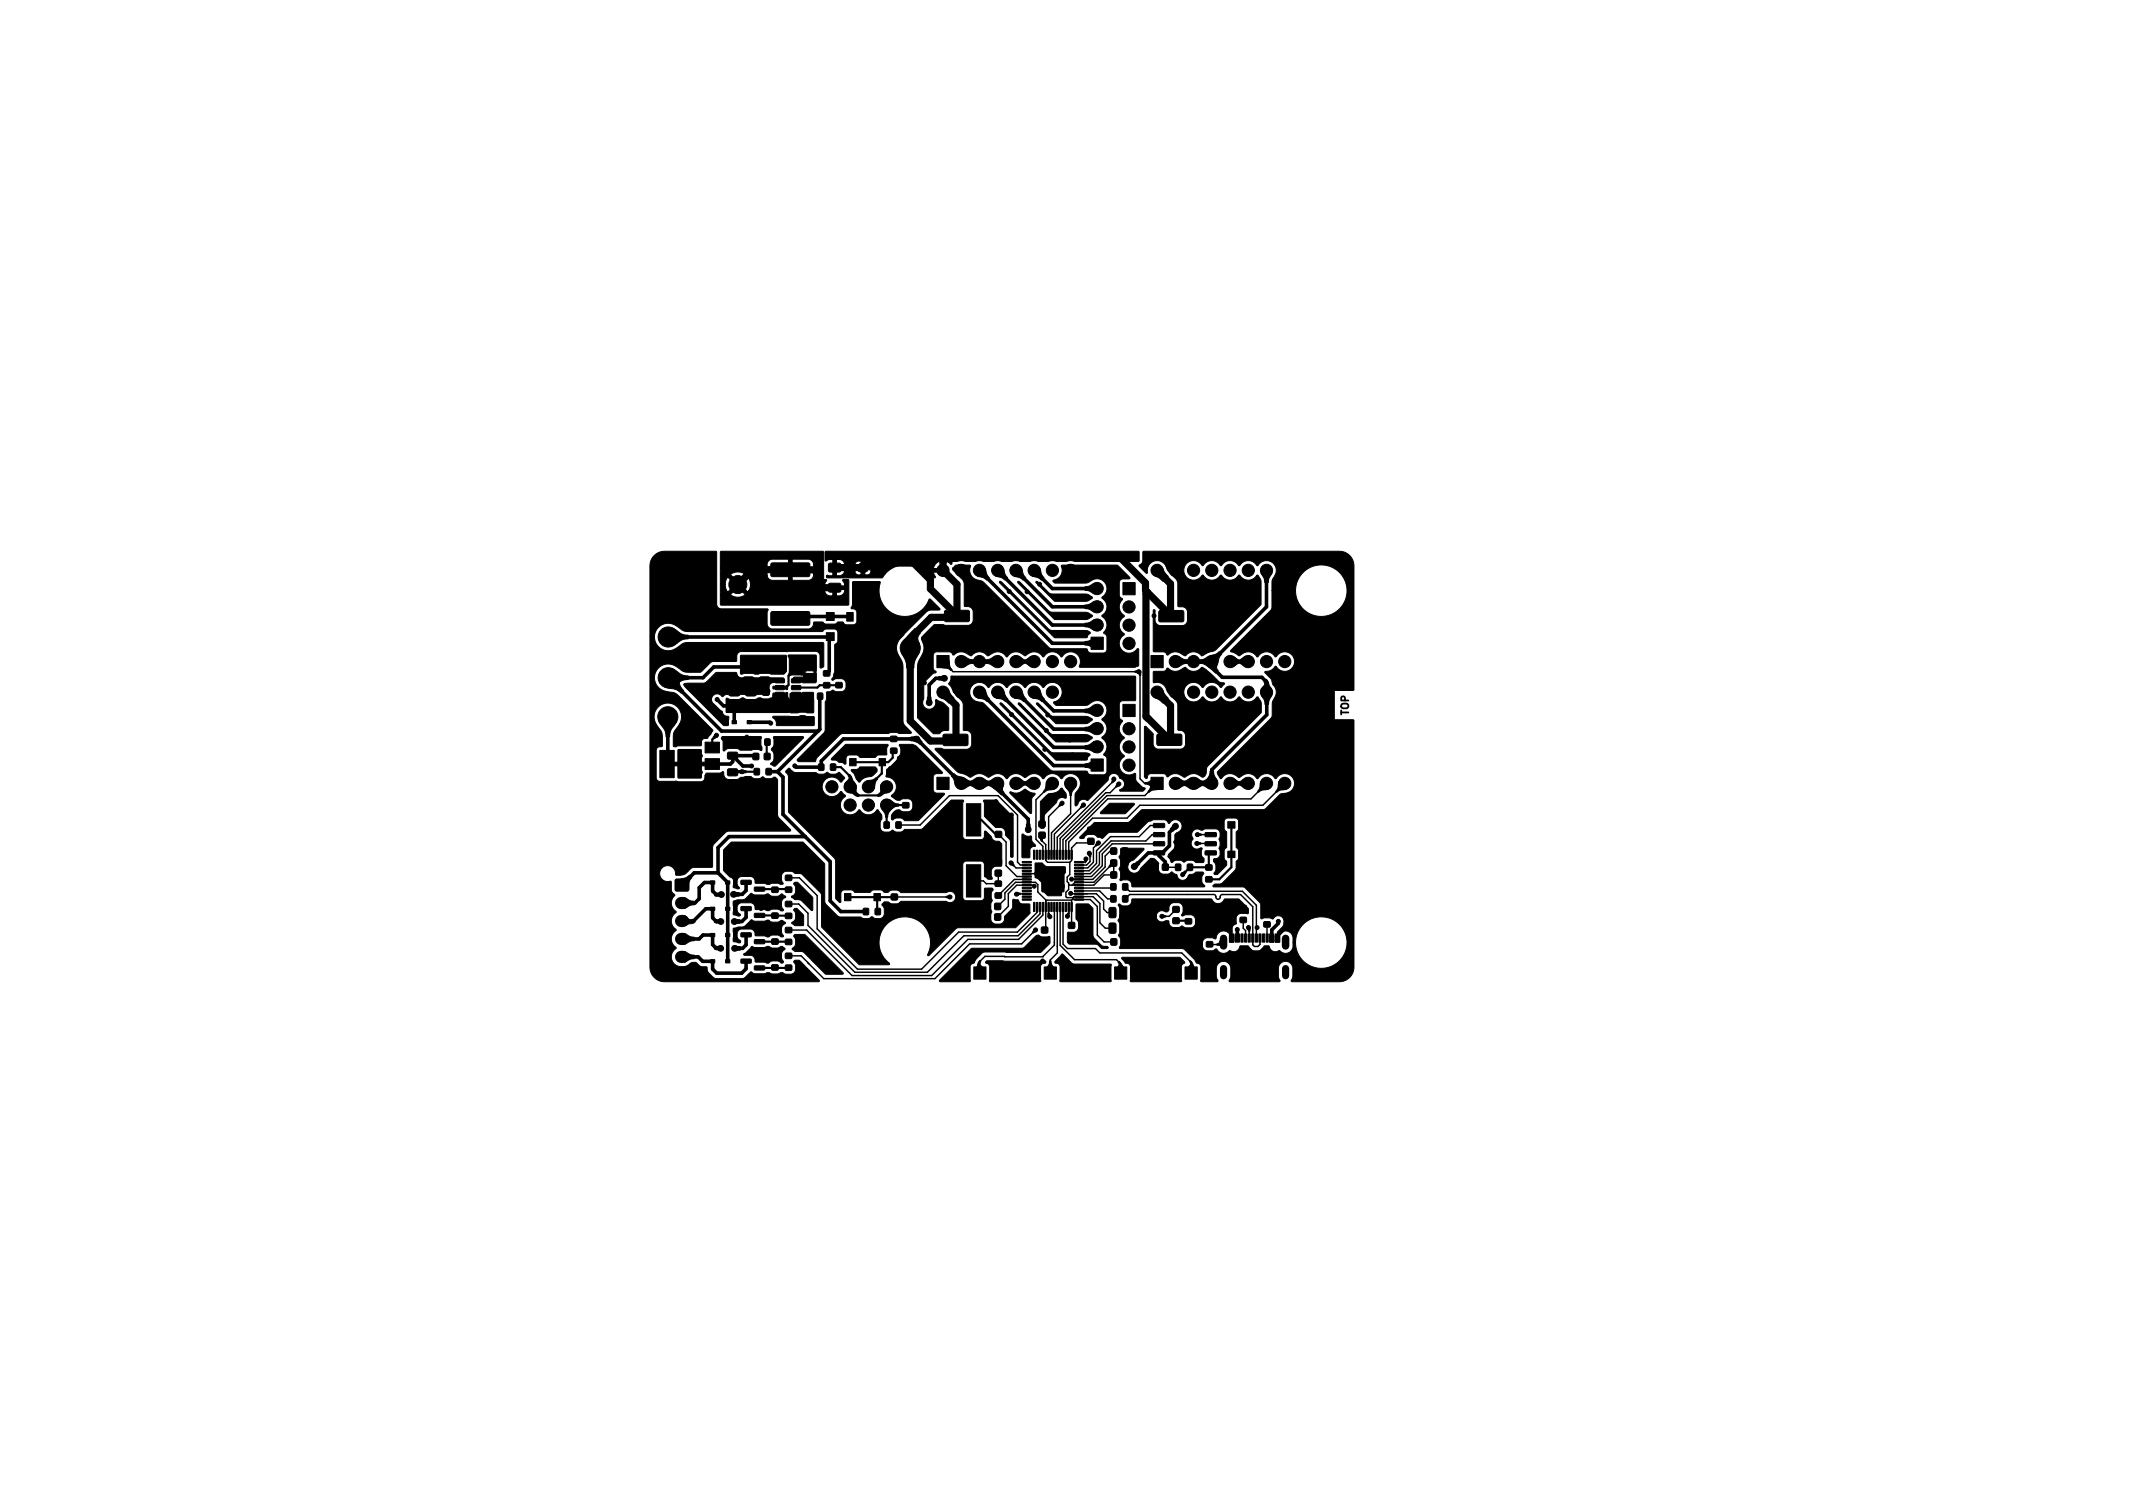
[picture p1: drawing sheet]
<svg xmlns="http://www.w3.org/2000/svg" width="297mm" height="210mm" viewBox="0 0 297 210" stroke-linecap="round" stroke-linejoin="round" font-family="sans-serif">
<defs><g id="words">
<text font-size="1.4" x="187.8" y="99.6" transform="rotate(-90 187.8 99.6)">TOP</text>
</g></defs>
<g fill="#000" stroke="#000" stroke-width=".14">
<path d="M91.1 77.3l.7-.4 .7-.1h7.2l.1 7.3 .2 .5 .4 .2h6.4a.29 .29 0 0 1 0 .4v1.8l.2 .3 .3 .2 5.3 .1a.81 .81 0 0 0 .7-.9l1.2-.1 .5 .3h1.2l.5-.3h.6l.5 .4h1.1l.3-.1 .1-.3v-1.4l-.2-.4h-.5a.31 .31 0 0 1 .1-.5v-3.2l.1-.1h3.7l.1 .1a3.6 3.6 0 0 0 2.3 4.6 3.6 3.6 0 0 0 4.5-2.3h.2l1.3 1.5h-.1l-1.3 .1-.4 .1-3 3.1-.9 1a1.9 1.9 0 0 0-.2 1.7l.6 1.1 .1 .7 .1 7.9 .2 .4 .9 .9v.2h-1.7l-.3-.1h-.8l-.4 .1h-6.4l-.3 .2-3.2 3.1-.3 .6h-2.3l-.2-.1v-.1l3.9-4v-4l.2-.4v-1l.6-.1a.33 .33 0 0 1 .6 0h.9a.7 .7 0 0 0 .6-.6v-.8l-.4-.3-.9-.1-.4 .1a.15 .15 0 0 1-.2 .1 .15 .15 0 0 1 0-.2l.1-.2 .2-.8v-3.7l.3-.2 .2-.4v-1.2l-.2-.3-.2-.1h-1.3l-.5 .3h-18.7l-.7-.1-.9-.7a1.92 1.92 0 0 0-3 1l-.1 .8 .2 .6a1.88 1.88 0 0 0 .9 .9l.6 .2h.7l.5-.2 .8-.6a1.41 1.41 0 0 1 1-.3h18.8l.1 .1v3.2l-.4 .2-.1-.1v-1.7l-.2-.3-.3-.2h-10.5l-.2 .1-.3 .2-.2 1.1h-3.3l-.3 .2-1.3 1.3h-1.8a1.41 1.41 0 0 1-1-.3l-.4-.3a2.12 2.12 0 0 0-1.9-.5l-.7 .4-.5 .6a1.9 1.9 0 0 0 0 1.6l.3 .5 .6 .5 1.6 .4 .5 .2 4.9 4.9 .1 .2-.3 .4-.5 .6a.74 .74 0 0 0-.8 .4v.5l-.1 .2h-3.1l-.4 .1h-.3v-1.9l.9-1.4a1.91 1.91 0 0 0-.9-2.7 1.91 1.91 0 0 0-2.6 1.2 1.94 1.94 0 0 0 .2 1.7l.8 1.2v1.8v.1a.6 .6 0 0 0-.8 .4v3.9l.1 .4 .3 .1h5.9l.4-.2 .2-.9 1.9-.1 .5-.2 .2 .9 .5 .2h1.3l.5-.3 .6-.1 .8 .1a1.04 1.04 0 0 0 1 .2h.3a.37 .37 0 0 1 .3-.2 .37 .37 0 0 1 .4 .2h.8l.5-.2 .4 .4v5l.2 .3 1.6 1.6v.2l-8.9 .1-1.9 2-.1 3h-2.7l-.3 .1-.9 .9-1.1 .1-.1-.2a1.12 1.12 0 0 0-1.3-1.2 1.12 1.12 0 0 0-.9 1.4 1.12 1.12 0 0 0 1.5 .8l.1 .1v1.2l.5 .7-.4 .5-.1 .5a1.36 1.36 0 0 0 .6 1.2 .34 .34 0 0 1-.3 .4 1.36 1.36 0 0 0 .1 1.9l.3 .3-.4 .3a1.36 1.36 0 0 0-.2 1.5l.5 .6a.34 .34 0 0 1-.3 .4 1.36 1.36 0 0 0 .9 2.3l.9-.1 .7-.5h.6l.7 .6h.8l.3 .8 .7 .7 .3 .2h3.7l.4-.2 .8-.8 .5 .3h1.4l.3-.2 .8 .2h.7l.4-.2 .4 .1a1.31 1.31 0 0 0 1 .1h.1a.7 .7 0 0 0 .6-.6v-.6l-.3-.5 .2-.2h.6l2.8 2.8v.1l-.1 .1h-21.5a2.02 2.02 0 0 1-2-2v-55.9a2.02 2.02 0 0 1 .6-1.4zM100.3 76.8h14.3l.1 .1v3.8h.4v.1l-.2 .3v.5h2.7l-.1-.5-.2-.3 .1-.1h.7l.1 .1v3.3l-.1 .2-17.7-.1-.1-1.4h1.4a1.7 1.7 0 0 0 2.1 0l-1.1-1-1 1h-1.4v-1.4h.7l.1 .5 .2 .5 1.1-1h.7l1.1 1 .1-.1h10.5l.2 .4 .3 .2 1.6 .1a.75 .75 0 0 0 .7-.9h-1.1v.8h-.5v-.8h-1.1l-.1 .2h-10.5a1.75 1.75 0 0 0-.1-1.9l-1.1 1h-.7l-1.1-1-.2 .4-.1 .6h-.7v-1.4h1.4l1.1 1 .9-.9h3.1l.2 .4 .5 .3h5.1l.4-.2 .2-.2 .1-.8h-3v1.2h-.5v-1.2h-3v.5h-3.1l.1-.1a1.69 1.69 0 0 0-2.1 0h-1.4v-.9h13v-.6l-.3-.5-.3-.1h-2.4v1.2h-.5v-1.2h-2.3l-.4 .1-.2 .3-.1 .8h-6.5zM115.4 78.5l1.6-.1 .1 .3v.8l-.2 .2-1.4-.1-.1-.2zM119.6 78.6h1.2v.9h-1.2zM132.7 79.1l.4-.4 .5-.1 1.4 .1 .2 .1a1.37 1.37 0 0 0 1 2l.5 .1 .4 .2 9 9.1 .4 .1h4.7l.2 .2a.5 .5 0 0 0 .5 .4h1.9l.3-.2v-2.1l-.4-.5a1.5 1.5 0 0 0-.3-2.3l.4-.5a1.44 1.44 0 0 0-.4-2.1 1.39 1.39 0 0 0 .6-1.9 1.39 1.39 0 0 0-2-.5l-.8 .4h-4.3l-.3-.3 .1-.1a1.38 1.38 0 0 0 1.1-2l.1-.1 .9-.1 6.8 .1 1.8 1.8-.2 .1h-.9l-.3 .2-.1 .2v1.9l.1 .3 .3 .2v.1a1.47 1.47 0 0 0 .3 2.3 1.48 1.48 0 0 0 0 2.5 1.39 1.39 0 0 0-.4 2.2 1.39 1.39 0 0 0 2.2-.2l.2 .1v2.2l-.5 .3h-7.7l-.1-.1a1.38 1.38 0 0 0-.6-1.9 1.38 1.38 0 0 0-1.8 .6l-.6-.5a1.4 1.4 0 0 0-2 .5l-.5-.5a1.35 1.35 0 0 0-1.5 0l-.5 .3-.6-.3a1.4 1.4 0 0 0-1.9 .5l-.6-.5a1.36 1.36 0 0 0-1.5 0l-.6 .3-.3-.2a1.37 1.37 0 0 0-1.9 .1l-.2 .1-.7-.4a1.34 1.34 0 0 0-1.6 .3h-.2l-.2-.3-.3-.1h-1.8l-.3 .1-.1 .3v1.8l.2 .4a.15 .15 0 0 1 .1 .2 .15 .15 0 0 1-.2 .1l-.3 .2-1.1 1.2-.1 2.3a.91 .91 0 0 0 .7 1.4 .91 .91 0 0 0 1-1.1 .15 .15 0 0 1 0-.3 .15 .15 0 0 1 .2 .1l.9 .4 .7 .7v3l-.1 .1-.8 .1-.4 .4h-.8l-2.2-2.3v-7.2l.1-.5 .5-1a1.9 1.9 0 0 0 .1-1.8l-.2-.4 .1-.3 1.7-1.7h1.2l.4 .1h3.1l.4-.2 .3-.3v-1.7l-.4-.4-.8-.1-.1-3.4-1.5-1.6zM136.1 79.1h1.1a2.15 2.15 0 0 0 .6 1.3l-.4 .4-.5-.4-.8-.2zM138.6 79.1h1.1a2.15 2.15 0 0 0 .6 1.3l-.3 .4-.6-.4-.7-.2zM141.2 79.1h1.1a2.15 2.15 0 0 0 .5 1.3l-.3 .4-.5-.4-.8-.2zM143.7 79.1h1.1a2.15 2.15 0 0 0 .6 1.3l-.4 .4-.5-.4-.8-.2zM114.9 76.8h43.6l.1 .1v1.2l-.1 .1h-8.8l-.7-.1-.5 .1h-1.4l-.6-.1-.5 .1h-1.4l-.7-.1-.5 .1h-1.3l-.7-.1-.5 .1h-1.4l-.7-.1-.5 .1h-1.3l-.7-.1-.5 .1h-1.4l-.6-.1-1.2 .1v.3l-.2 .1-.3-.3-.5-.2v1.5l-1.6 .1 .3 .6-.1 .1h-1.1a3.8 3.8 0 0 0-1.3-1.2h3.3v-1.1a1.27 1.27 0 0 0-1.1 1.1l-2.2-.1a3.7 3.7 0 0 0-5 1.4h-7.6l-.1-.1v-.3h.1l.4 .1h1.4l.3-.2 .3-.4h1.5l.1 .3 .3 .1h1.4l.2-.1 .2-.2v-.4h-.9v.7h-.5v-.7h-.8v.3h-1.5v-.3h-1.1v.8h-.5v-1.3h5.3v-.2l-.3-.4-.6-.1v.7h-.5v-.7h-.4l-.4 .3v.4h-3.1h1.6a.74 .74 0 0 0-.7-.9h-.4v.9h-.5v-.9h-.5l-.5 .2h-.1zM160.8 79.1h1.1l.3 .6 .5 .6-.7 .7-.6-.5-.5-.3zM176.4 79l.7 .8a2.36 2.36 0 0 0-.5 1.3h-.5a2.45 2.45 0 0 0-.5-1.3z"/>
<path d="M159.2 76.8h27.3a2.02 2.02 0 0 1 2 2l.1 17.2-.2 .1h-2.6v4.1h2.6l.2 .1v34.3a2.02 2.02 0 0 1-2.1 2.1h-6.6l-.1-.1 .2-.5v-1.3a1.01 1.01 0 0 0-1-.9 1.01 1.01 0 0 0-1 .9v1.3l.3 .5-.2 .1h-6.8l-.1-.1 .2-.5v-1.3a1.01 1.01 0 0 0-1-.9 1.01 1.01 0 0 0-1 .9v1.3l.2 .5v.1h-2.3l-.1-.1v-2.1a.6 .6 0 0 0-.6-.4l-.3-.5-1.3-1.3-.3-.2h-8.8v-.2l.2-.3v-.7l-.2-.5a.37 .37 0 0 1 0-.5v-1.3l-.2-.4 .2-.6h5.1a.79 .79 0 0 0 .8 .8l.9-.2 .1 .1 .1 .4 .3 .4h1.1a.34 .34 0 0 1 .6 0l1 .1a.7 .7 0 0 0 .6-.7v-.5a.71 .71 0 0 0-.7-.6h-.7l-.4 .1h-.1l-.1-.1 .2-.4 .1-.7a.72 .72 0 0 0-.7-.6h-.6a.72 .72 0 0 0-.7 .7v.4l-.2 .1-.2 .1-.4-.2a.79 .79 0 0 0-1 .8h-5.1v-1.2l-.1-.3a.15 .15 0 0 1 0-.2 .15 .15 0 0 1 .2 0l.4 .2h.6a.8 .8 0 0 0 .6-.9h11.1l.2 .2a.91 .91 0 0 0 1.6-.1l.1-.1h1.9l1.4 1.4-.1 .6h-1.1a.7 .7 0 0 0-.6 .6v.6a.24 .24 0 0 1-.1 .3 .93 .93 0 0 0-.5 1.1v.2a.14 .14 0 0 1-.1 .2 .14 .14 0 0 1-.2-.1l-.2-.3-.4-.2a1.12 1.12 0 0 0-1.3 1.1l-.5-.1h-.9l-.4 .4v.8l.2 .4 .3 .2h.8l.5-.3 .2 .1a1.02 1.02 0 0 0 1.1 .5l.5-.2a.26 .26 0 0 1 .4 0 .95 .95 0 0 0 1.2-.8h1.1l.5 .5 .4 .2 .8-.1 .6-.6h.5l.2 .1a.87 .87 0 0 0 1.4 .5l.4 .4h.6a1.03 1.03 0 0 0 .9-.9v-.6h.3a3.6 3.6 0 0 0 5.3 3.2 3.6 3.6 0 0 0 .3-6.1 3.6 3.6 0 0 0-5.6 2.6v.3h-.3a1.61 1.61 0 0 0-.2-1.1l-.3-.3-.6-.2-.4 .1-.4 .4a.21 .21 0 0 1-.3-.1 .21 .21 0 0 1 0-.3l.8-.7 .1-.5a.79 .79 0 0 0-.5-.9 .79 .79 0 0 0-1 .3l-.1 .1a1.31 1.31 0 0 0-1.1-.2h-.1a.29 .29 0 0 1-.4 0v-1.8l-.1-.3-2.2-2.1-.3-.1h-4l-.1-.1v-.1l.3-.2h.7l.3-.1 1.9-2v-1l.4-.5v-1.1l-.4-.5v-2l.4-.5-.1-1.2-.4-.3h-1.1l-.4 .3v1.2l.3 .5v2l-.3 .5v1.1l.3 .5v.4l-1.3 1.4h-.4l-.1-.2 .3-.5v-.6l-.3-.5v-.3l.1-.1 .6-.2 .2-.4v-.5l-.2-.4 .2-.4v-.5l-.2-.3 .2-.4v-.7l-.2-.3-.3-.1h-1.6l-.4 .2-.5-.2a.83 .83 0 0 0-.9 .5 .83 .83 0 0 0 .1 .9 .79 .79 0 0 0-.1 1 .79 .79 0 0 0 .8 .4l.3-.1a.17 .17 0 0 1 .2 0 .17 .17 0 0 1 .1 .1l-.1 .8 .4 .5v.5l-.2 .1-1-.1a1.04 1.04 0 0 0-1-.2h-.3a.37 .37 0 0 1-.3 .3 .37 .37 0 0 1-.4-.3h-.8l-.5 .3-.6-.8 .1-.4 .9-.9v-1.8l.6-.4a.91 .91 0 0 0 .4-.9 .91 .91 0 0 0-.6-.7h-.6l-.5 .3a.21 .21 0 0 1-.2 .1 .21 .21 0 0 1-.1-.2l-.4-.3-1.7 .1-.7 .3-1.4 1.4h-3.9l-1 .8-.7-.1-.5-.4h-.7l-.4 .1-.3 .5-.5-.1v-.1l2-2.1h4.7l.3-.1 1.6-1.7h16.9l.4-.1 2-2 .9-.2a1.37 1.37 0 0 0 .8-2.2 1.37 1.37 0 0 0-2.3 .2l-.6-.5a1.4 1.4 0 0 0-1.9 .5l-.6-.5a1.36 1.36 0 0 0-1.5 0l-.5 .4-.6-.4a1.36 1.36 0 0 0-1.8 .3l-.1 .2h-.2l-.3-.6v-.3l7.4-7.5 .2-.4v-1.8l.3-.7a1.38 1.38 0 0 0 0-1.5l-.3-.3-.2-.8-.7-.7a.17 .17 0 0 1-.1-.2 .17 .17 0 0 1 .1-.1h.1a1.84 1.84 0 0 0 1.3-.7 1.38 1.38 0 0 0 2 .4 1.38 1.38 0 0 0 .1-2.1 1.38 1.38 0 0 0-2.1 .4l-.6-.5a1.4 1.4 0 0 0-1.9 .5l-.6-.5a1.36 1.36 0 0 0-1.5 0l-.5 .3-.7-.4-.5-.2v-.1l5.6-5.7 .1-.3v-2.4h3.3a3.6 3.6 0 0 0 5.3 3.2 3.6 3.6 0 0 0 .3-6.1 3.6 3.6 0 0 0-5.6 2.6v.3h-3.3l.1-1.3 .3-.7a1.38 1.38 0 0 0-.4-1.9 1.38 1.38 0 0 0-1.9 .5l-.2-.1a1.39 1.39 0 0 0-2.4 .1l-.1-.1a1.39 1.39 0 0 0-2.4 .1l-.2-.1a1.39 1.39 0 0 0-2.4 .1l-.1-.1a1.36 1.36 0 0 0-2.1-.3 1.36 1.36 0 0 0 0 2.1 1.36 1.36 0 0 0 2.1-.4h.2a1.37 1.37 0 0 0 2.3 0h.2a1.37 1.37 0 0 0 2.4 0h.1a1.37 1.37 0 0 0 2.4 0h.2l.4 .8v3.3l-6.3 6.3-1.1 .4-.8 .4-.5-.3a1.36 1.36 0 0 0-1.7 .3h-.2l-.6-.4a1.34 1.34 0 0 0-1.7 .3h-.1l-.3-.3-.2-.1-1.5-.1v-5.7a.14 .14 0 0 1 .2-.1 .14 .14 0 0 1 .1 .2v1.4l.1 .3 .3 .2 3.5 .1a.77 .77 0 0 0 .6-.7v-1.2l-.2-.4-.4-.3-.8-.1v-3.5l-1.3-1.3-.2-.5a1.38 1.38 0 0 0-1-1 1.44 1.44 0 0 0-1.7 1.7h-.2l-1-.9 .1-.2a.63 .63 0 0 0 .4-.6zM92.6 93.9h1.8l.1 .5a2.26 2.26 0 0 0 .7 1.8l-.4 .3-.2-.2a3.3 3.3 0 0 0-1.7-.5l-.3-.1zM93 99.1l1.3 1.3-.3 .5a2.26 2.26 0 0 0-.8 1.7h-.4a3 3 0 0 0-.9-1.9l-.2-.3zM92.4 94.4l1.3-1.3 .2 .1a2.69 2.69 0 0 0 1.8 .9h.1v.5a2.26 2.26 0 0 0-1.7 .7l-.4 .3zM92.4 88.7l1.3-1.3 .2 .2a2.69 2.69 0 0 0 1.8 .8l.1 .1v.4a2.27 2.27 0 0 0-1.7 .8l-.4 .3zM96.5 80.1h2.5v2.5h-2.5zM101.6 97.9l1.2-.1 .2 .2v.6l-.3 .2h-1l-.2-.3zM101.6 96l1.2-.1 .2 .2v.6l-.3 .2h-1l-.2-.3zM95.2 95.2l.4-.1h2.6l1.5-1.5h2.8l.1 .1a.69 .69 0 0 0 1.1 .6h1l.9 .1 .4-.1h1l.4 .1h1.6l.1 .1 .1 .3-.2 .1h-1l-.7 .3-.2 .5 .1 .5-.1 .5-.1 .1-1.4-.1-.5 .2h-1l-.4-.2h-.4l-.5 .2h-1l-.6-.2-.5 .3-.2-.1a.8 .8 0 0 0-.8-.3 .79 .79 0 0 0-.6 .7 .79 .79 0 0 0 .4 .8l1 .9a.92 .92 0 0 0 .6 .7h.3l.1 .2-.1 1.1h-.1h-.5l-5.2-5.2-.3-.4zM101.1 93.9h1.5l.4 .6h5.7l.1 .2v.2h-.1l-2 .1v.4l.2 .1-.1 1.1h-4.7l-.1-.5h4.4v-.3l-.2-.1v-.7l-3.2 .1a.19 .19 0 0 1 0 .2 .19 .19 0 0 1-.2 .1h-.3v.7h-.5v-.7l-.5 .1-.4 .3zM103.9 97.9l1.2-.1 .2 .2v.6l-.3 .2h-1l-.2-.3zM103.9 96l1.2-.1 .2 .2v.6l-.3 .2h-1l-.2-.3z"/>
<path d="M103.6 92.4h1.2l.2 .2-.1 .6-.2 .2-1-.1-.2-.2zM103.6 94.3h1.2l.2 .2-.1 .6-.2 .2-1-.1-.2-.2zM106.2 97.5h.9v.8h-.9zM106.2 96h.9v.7h-.9zM105.8 92.4h1.3l.1 .2v.6l-.2 .2-1.1-.1-.1-.2zM105.8 94.3h1.3l.1 .2v.6l-.2 .2-1.1-.1-.1-.2zM107.4 85.2l.2-.1 5 .1 .2 .2v1.5l-.3 .2h-5l-.2-.3zM107.4 78.4h.2h5l.2 .2v1.5l-.3 .2h-5l-.2-.3zM108 94.5h1.2v.5l-.1 .1h-1.1l-.1-.2zM108 95.5h1.2v.4l-.1 .1h-1.1l-.1-.1zM108 96.4h1.2v.5l-.1 .1h-1.1l-.1-.2zM108.6 91.7l.6-.1 .2 .2v1.7l-.1 .2h-.6l-.2-.1z"/>
<path d="M103.1 91.3l6.3-.1 .1 .2v2l-.3 .5h-1.8l-.4-.1h-1l-.8 .1-.4-.1h-1.2a.32 .32 0 0 1-.5 0zM107.6 95.6h1.6a.31 .31 0 0 1 .5 0v.3a.31 .31 0 0 1-.5 0l-1.5 .1-.1-.1zM101.1 97.3l.2-.1 .4 .2h1.1l.7-.2 .4 .2h1.2l.5-.2h.3l.3 .1h.7l.7-.1 .1-.7h1.5a.31 .31 0 0 1 .5 0v.4l.3 .5v1.7l-.2 .1h-8.6l-.1-.1zM110.3 96.4h1.1l.1 .5-.1 .1h-1.1l-.1-.2zM110.3 95.5h1.1l.1 .4-.1 .1h-1.1l-.1-.1zM110.3 94.5h1.1l.1 .5-.1 .1h-1.1l-.1-.2zM110.3 91.7l.6-.1 .2 .2v1.7l-.1 .2h-.6l-.2-.1zM111.4 98.1h.8v.7h-.8zM107.6 99.8h3.5l1-.1 1.2 .1 .1 1.1-.1 .1h-5.1h-.1l-.1-.6-.4-.5zM112.2 96.5h.7v.9h-.7zM112.3 92.4h.9v.8h-.9zM112.3 94h.9v.7h-.9z"/>
<path d="M110 96.6l1.5-.1 .3-.1h1.4l.1 2.8h-3.2zM109.8 91.2h3.8l.1 2.2a.34 .34 0 0 1-.6 0h-.7l-.6 .1v.3l-.1 .2h-1.4l-.5 .1v-.1l.1-.4v-1.8l-.2-.5zM110.5 94.4l1.4-.1 .1-.7 .3 .2h.7l.6-.2 .1 .1v1.2l-.2 .2h-1.7l-.3-.2h-.9l-.1-.1zM113.9 96.5h.6v.9h-.6zM114.7 93.4h.8v.7h-.8zM114.7 95.1h.8v.7h-.8zM115.4 81.3l1.6-.1 .1 .3v.8l-.2 .2-1.4-.1-.1-.2zM115.1 88.1h1.1v1.1h-1.1zM115.1 85.3h1.1v1.1h-1.1zM116.4 95.1h.8v.6h-.8zM116.4 93.4h.8v.7h-.8zM117.9 85.3h.9v1.2h-.9z"/>
<path d="M119.6 81.9h1.2v.9h-1.2zM121.2 85.3h.9v1.2h-.9zM126.8 89.5l1.2 1.3a3.9 3.9 0 0 0-.8 2.2h-.9a3.9 3.9 0 0 0-.8-2.2zM127.4 87.5l.7 .7a1.09 1.09 0 0 0-.1 1.5l-1.3 1.2-.9-1.7zM129.2 97.1h.4l.2 .6-.4 .3-.4-.3zM131 96.1h1.1l.3 .6 .5 .5-.7 .7-.6-.5-.6-.2zM130.7 94.2l.6-.1 .4 .3-.4 .4-.6-.1zM131.6 85h.2h3.1l.1 .2v1.2l-.2 .2h-3.1l-.2-.3zM131 91.8h1.1a2.4 2.4 0 0 0 .5 1.5l-.2 .1-.4-.3-1-.2zM130.5 91.3h1.7v1.7h-1.7zM132.5 94.1h25.5l.2 .2-.1 3.2-1.8 .1-.3 .1-.1 .3v1.9l.1 .2 .3 .2v.2a1.45 1.45 0 0 0 .3 2.2 1.48 1.48 0 0 0 0 2.6 1.4 1.4 0 0 0-.7 1.6 1.4 1.4 0 0 0 1.4 1l.8-.2 .1 1 .8 .8 .4 .2v.2l-.3 .3h-3.1l-.1-.1v-.1a.82 .82 0 0 0 .7-.8 .82 .82 0 0 0-.7-.8l-.2-.4-.4-.3a.84 .84 0 0 0-1 .9l-2.8 2.8-.4-.1a.78 .78 0 0 0-1 .6l-.2 .3h-.2v-1.7l.5-.6a1.37 1.37 0 0 0-.8-2.1 1.62 1.62 0 0 0-1.6 .6l-.3-.3a1.39 1.39 0 0 0-2.2 .3l-.5-.5a1.36 1.36 0 0 0-1.5 0l-.5 .4-.6-.4a1.4 1.4 0 0 0-1.9 .5l-.6-.5a1.36 1.36 0 0 0-1.5 0l-.5 .3-.5-.3a1.37 1.37 0 0 0-1.5 0l-.6 .3-.7-.4-1-.3-3.2-3.2 .1-.1h.8l.4 .1h3.1l.4-.1 .3-.3v-1.7l-.4-.4-.6-.1-.2-.1v-3.8l-1.3-1.5h2.2v.1a1.36 1.36 0 0 0 1.2 1.3l.6 .1 .3 .3 9.4 9.2 4.8 .1 .5 .5h2l.2-.2 .1-.3v-1.8l-.1-.3-.3-.2 .1-.2a1.45 1.45 0 0 0-.4-2.2l.3-.2a1.44 1.44 0 0 0-.3-2.3l.4-.3a1.36 1.36 0 0 0 0-1.9 1.36 1.36 0 0 0-1.8-.2l-.8 .4h-4.1l-.4-.3 .1-.2a1.37 1.37 0 0 0 .8-2.2 1.37 1.37 0 0 0-2.3 .2l-.5-.5a1.4 1.4 0 0 0-2 .5l-.6-.5a1.4 1.4 0 0 0-1.9 .5l-.6-.5a1.4 1.4 0 0 0-2 .5l-.6-.5a1.36 1.36 0 0 0-1.8 .3l-.2 .4-.1 .4h-2.2l-.3-.6-.4-.5 .3-.6zM133.4 92.1l.8-.7 .7 .4 .6 .1v.5l-.6 .1-.7 .4z"/>
<path d="M137.2 85h.2h3.1l.1 .2v1.2l-.2 .2h-3.1l-.2-.3zM136.1 96.1l1.1-.1 .3 .8 .3 .6-.3 .3-.5-.3-.8-.2zM137.3 91.9l.6-.1 .7-.4 .8 .7-.8 .8-.7-.4-.6-.1zM139.2 81l.4 .1 6.5 6.6 .4 .1h4.7l.5 .2a.14 .14 0 0 1 .1 .2 .14 .14 0 0 1-.1 .1l-.2 .2-.1 .2-.2 .1h-4.4l-7.6-7.6zM139.3 97.9l.4 .2 6.6 6.6 .4 .1h4.6l.4 .2 .1 .2a.6 .6 0 0 0-.4 .6h-4.4l-7.7-7.7zM138.6 96.1l1.1-.1 .3 .8 .4 .6-.4 .3-.5-.3-.8-.2zM141.1 92.1l.7-.7h.2a1.82 1.82 0 0 0 1.2 .6v.3l-.5 .1-.9 .5zM141.8 81l.3 .1 4.2 4.1 4.9 .1 .9 .3v.2l-.9 .5h-4.4l-5.1-5.1zM141.8 97.9l.4 .2 4.3 4.1 4.8 .1 .8 .3v.2l-.6 .4-.3 .1h-4.2l-5.2-5.2zM141.2 96.1l1.1-.1 .2 .8 .4 .6-.3 .3-.5-.3-.8-.2zM142.3 92l.5-.1 .8-.5 .8 .7-.8 .8-.8-.5-.5-.1zM144.3 81h.3l1.7 1.7h4.9l.4 .1 .5 .4-.5 .4-.4 .1h-4.3l-2.6-2.5z"/>
<path d="M144.4 97.9l.2 .1 1.9 1.7h4.8l.3 .1 .5 .4-.6 .5-.3 .1-4.2-.1-2.6-2.6zM143.7 96.1l1.1-.1 .3 .8 .3 .6-.3 .3-.5-.3-.8-.2zM151.1 98.7l.6-.1 .7-.4 .8 .7-.7 .8-.8-.4-.6-.1zM151.1 89.3l.6-.1 .7-.4 .8 .8-.8 .7h-.1a1.79 1.79 0 0 0-1.2-.5zM151.1 86.8l.6-.1 .7-.4 .8 .7-.8 .8-.1-.1a1.79 1.79 0 0 0-1.2-.4zM151.1 81.7l.6-.1 .7-.4 .8 .7-.8 .8-.1-.1a1.79 1.79 0 0 0-1.2-.4zM151.1 84.2l.6-.1 .7-.4 .8 .8-.8 .7h-.1a1.79 1.79 0 0 0-1.2-.5zM151.9 88.7h1.7v1.7h-1.7zM156.4 98.1h1.7v1.7h-1.7zM156.4 81.1h1.7v1.7h-1.7zM158.1 93.4l.4-.1 .2 .2-.2 .3-.4-.2zM158.5 93.4l.4 .1v.5h-.2l-.2-.2z"/>
<path d="M160.8 96.1h1.1l.3 .6 .5 .5-.7 .7-.6-.5-.5-.2zM161.4 85.1l.2-.1h3.1l.2 .2-.1 1.2-.2 .2h-3.1l-.1-.3zM160.3 91.3h1.7v1.7h-1.7zM163.3 92.1l.7-.7 .8 .4 .6 .1v.5l-.6 .1-.8 .4zM167 85.1l.2-.1h3.1l.2 .2-.1 1.2-.2 .2h-3.1l-.1-.3zM160.6 93.5h1.5l.2-.2 .2-.3 .2 .1a1.36 1.36 0 0 0 1.7 .2l.5-.4 .2 .1a1.45 1.45 0 0 0 2.3-.1l.6 .3 1.8 1.7 .7 .2a.33 .33 0 0 1-.3 .4l-.2 .2-.5-.5a1.4 1.4 0 0 0-2 .5l-.5-.5a1.36 1.36 0 0 0-1.9 .5 1.36 1.36 0 0 0 .4 1.8 1.36 1.36 0 0 0 1.9-.4l.1-.1a1.49 1.49 0 0 0 2.5 0 1.49 1.49 0 0 0 2.6 0 1.49 1.49 0 0 0 2.5 0l.5 .8v1.4l-7.4 7.4-.2 .3v.8l-.2 .4-.3 .1-.5-.3a1.37 1.37 0 0 0-1.5 0l-.3 .2a.37 .37 0 0 1-.6-.1l-.2-.1a1.37 1.37 0 0 0-1.7 .2l-.1 .1-.3-.3-.2-.2h-1.9a.68 .68 0 0 0-.5 .7h-.1l-.2-.3v-6.9h.2l1 .9v1.6l.1 .3 .5 .3 3.5-.1 .2-.2 .2-.3v-1.4a.75 .75 0 0 0-.7-.6h-.3l-.1-.1-.1-3.7-1.2-1.5-.6-1-.6-.3-.9-.1zM167.1 91.9l.6-.1 .7-.4 .8 .7-.8 .8-.7-.4-.6-.1zM168.7 91.7l.9 .7a.8 .8 0 0 0 0 1l-.3 .3-1.1-1zM168.5 91.3l.8-.2 .5-.3 .3 .3a2.36 2.36 0 0 0-.5 1.3h-1.1zM170.9 92.1l.8-.7 .8 .5 .5 .1v.3l-.5 .1-.8 .5zM172.1 92l.5-.1 .9-.5 .8 .7-.8 .8-.9-.5-.5-.1zM176 94.9l.4-.3 .6 1.2-.6 1-.8-.8 .2-.2a.61 .61 0 0 0 .3-.7z"/>
<path d="M176.4 96l.8 .7-.4 .8-.1 .6h-.5a1.97 1.97 0 0 0-.6-1.3zM91.9 104.5h2v3.8h-2zM94.4 104.4h3.2h.1v.5a.47 .47 0 0 1 0 .7v.5h1.6l.1 .2v.3h-1.7v.7a.43 .43 0 0 1 0 .6v.3l-.1 .1h-3.1l-.1-.1v-1.6h-1.7l-.1-.3 .1-.2h1.7zM99.5 102.3h.4v.3l-.4 .3-.2-.2zM98.2 107.9h2v1.5h-2zM98.2 105.6h2v1.5h-2zM98.2 103.3h2v1.5h-2zM101.4 104.8l1.2-.1 .1 .3v.6l-.2 .1h-1.1l-.1-.2zM101.4 102.9l1.2-.1 .1 .3v.6l-.2 .1h-1.1l-.1-.2zM102 100.3h.5v.5h-.5zM101.4 107.1h1.2l.1 .2v.6l-.2 .1h-1.1l-.1-.2zM101.4 109h1.2l.1 .2v.6l-.2 .1h-1.1l-.1-.2z"/>
<path d="M102.8 107.3l.4-.1 .3 .3-.3 .2-.4-.1zM103.2 107.5l.3-.3 .4 .1v.3l-.4 .1zM104.1 100.3h.6v.5h-.6zM104.9 102.9h.7v.8h-.7zM104.9 104.9h.7v.8h-.7zM105 107h.7v.9h-.7zM100.6 102.6h5.4v1.1l.1 .7a.3 .3 0 0 1-.5 0l-2.5 .1-.4-.3h-1.2l-.3 .1-.4 .3-.1-.1v-1.3l-.2-.3zM106.5 102.9h.7v.8h-.7zM106.5 104.9h.7v.8h-.7zM106.7 107h.7v.9h-.7zM109.4 107.4l.5-.4 .5 .5 .4 .1h2.8l.4 .2 .9-.1a.37 .37 0 0 1 .3-.2 .37 .37 0 0 1 .3 .2l.8 .1 .5-.3 .1 .1 .7 .8-.4 .5h-.2l-.2-.3a1.36 1.36 0 0 0-2 .1 1.36 1.36 0 0 0 .3 2 1.36 1.36 0 0 0 1.9-.4l.2-.1 .4 .5a.14 .14 0 0 1 .1 .1 .14 .14 0 0 1 0 .1l-.4 .3a1.36 1.36 0 0 0 .3 2 1.36 1.36 0 0 0 2-.4h.1a1.37 1.37 0 0 0 2.4 0h.2l.5 .8v.4l-.2 .5v.8a.88 .88 0 0 0 1.1 .6l.3-.1a.37 .37 0 0 1 .3-.2 .37 .37 0 0 1 .3 .2l.9 .1 .5-.4h2.1l.3-.1 4-4h1.7l.1 .1-.1 .4v4.8l.4 .2h2.2l.3-.2 .1-.9 .1-.1h.1l.7 .8 .3 .5 .3 .1 .6 .1 .3 .3v3l-.1 .1h-.8l-.4 .3-.2 .4v.6l.2 .5h-.6l-.5-.4v-1.7l-.3-.3-2.3-.1-.3 .1-.1 .4v4.6l.1 .3 .3 .1h2.2l.2-.1 .2-.3v-1.3h1.1a.36 .36 0 0 1-.1 .6v.9a.51 .51 0 0 1-.1 .6v.8l.1 .4-.1 .4v.9l.3 .2 .3 .2h.7l.4-.3 .2-.3v-.5l1-1.1 .1-1.2h.8l.1 .1a.55 .55 0 0 0 .5 .5h1l.1 1.2-2.1 2.1h-8.1l-.2 .2-3.7 3.6h-.2a3.7 3.7 0 0 0-1.7-5 3.6 3.6 0 0 0-4.6 1.5 3.6 3.6 0 0 0 1 4.7l-.1 .1h-4.2l-5.2-5.2v-4.4l-.1-.3-2.5-2.6-.3-.2h-.8l-.2-.1a1.31 1.31 0 0 0-1-.2h-.1a.7 .7 0 0 0-.6 .7v.6l.3 .4-.1 .1-.8-.1h-.7l-.4 .1-.6-.1h-1.2l-.1-.1-.1-.5-.4-.3-1.5-.1-.4 .3-.1 .3v.5l.2 .4a.17 .17 0 0 1 0 .2 .17 .17 0 0 1-.2 .1l-.3-.1a.27 .27 0 0 1-.3-.2 .27 .27 0 0 1 0-.3v-.6a.59 .59 0 0 0-.5-.5l-.8-.9v-2.8l1.1-1.2 9.9 .1 3 3v5.1l.2 .5 1.9 1.8h2.9l.5 .2h.8a.37 .37 0 0 1 .3-.3 .37 .37 0 0 1 .4 .3h.8a.71 .71 0 0 0 .5-.6v-.8l-.3-.5 .4-.4h.5l.5 .3 .7-.1 .6-.3h6.2l.3 .1a.79 .79 0 0 0 1.1-.5 .79 .79 0 0 0-.8-1l-.5 .2h-6.3l-.6-.4h-.7l-.5 .4h-.5l-.5-.4h-1l-.6 .4h-2l-.5-.4h-1l-.4 .3-.1 1.4h-.2l-.5-.5v-5.1l-.1-.4-6.5-6.5v-4.9l-.1-.3-.3-.4zM111.4 99.7h.8v.7h-.8z"/>
<path d="M107.7 102.6h4.1l.1 .1-3.9 4h-.2l-.5-.3 .5-.7v-.8l-.4-.5 .4-.7zM114 106.4h.7v.8h-.7zM115.7 106.4h.7v.8h-.7zM115 111.2h1.7v1.7h-1.7zM118.1 108l.2-.2 .7 1.2-.6 1-.8-.8 .2-.3a.59 .59 0 0 0 .3-.9zM118.1 109.3h1.1v.5a.62 .62 0 0 0 .2 .8h.2v.3h-.3l-.6-.4-.3-.1zM118.3 105.6h.9v1h-.9zM118.3 104h.9v1h-.9zM118.6 107.2l.7-.1 .5-.3h2l.3 .3v.3l-.6 .6-1.1 .3-.8 .6-.4-.4-.3-.8-.3-.3zM120.7 108.8l.1-.1a1.77 1.77 0 0 0 1.2-.4l.2 .2-.3 .4-.2 .9-1.1 .1zM122.4 105.6h.9v1h-.9zM122.4 104h.9v1h-.9z"/>
<path d="M123.5 111.7l.7 .8-.2 .4a1.21 1.21 0 0 0-.4 .9h-.3a2.38 2.38 0 0 0-.6-1.3zM115.8 105.6l2-2h5.8l.1 .1-.2 .5v.8l-.1 .1h-1.1l-.5 .4h-2l-.5-.4h-1.1l-.3 .3-.1 .9-.1 .1-.4-.2-.5-.1-.3-.2-.7-.1zM122.7 109.3h1.1l-.3 1.1-.3 .1-.8 .4h-.1v-.3a.4 .4 0 0 0 .3-.2 .4 .4 0 0 0 0-.4zM123.1 112.1l.7-.8 .9 .6 .5 .1v.2a2 2 0 0 0-1.4 .7zM123.1 114.5h.7v.8h-.7zM124 102.5h.9v.7h-.9zM124 104.2h.9v.7h-.9zM124.8 114.5h.7v.8h-.7zM125.7 111.8h.8v.7h-.8zM125.7 110.1h.8v.7h-.8zM125.3 103.7h1.8l.4 .1 3.7 3.7v.2h-.8l-.4 .3v2l.2 .4h1.2l.1 .2-3.6 3.6-1.9 .1-.1-.1a1.04 1.04 0 0 0-1-.3l-.6 .3-.1-.1-.1-.1 .1-.6 .6-.6h.4l.2 .1a1.31 1.31 0 0 0 1.1 .1 .71 .71 0 0 0 .6-.6v-.6a.69 .69 0 0 0-.6-.6h-.8l-.4 .2h-.3l-.8-.4a.14 .14 0 0 1-.1-.2 .14 .14 0 0 1 .1-.1l.3-.2a1.37 1.37 0 0 0 .2-1.5 1.37 1.37 0 0 0-1.3-.8l.1-1.1 1.4-1.2 .1-.5 .4-.4v-.7l-.2-.5zM126.9 102.6l.6-.1 .4 .4-.4 .4-.6-.2z"/>
<path d="M127.5 102.8h.5l.4 .5-.4 .3-.5-.3zM131.4 102.3l.2-.1h3.1l.1 .3v1.2l-.2 .1h-3.1l-.2-.2zM130.5 108.2h1.7v1.7h-1.7zM132.5 108.1l.3-.4 .5 .4 .8 .2 .1 1.1-1.1-.1a2.13 2.13 0 0 0-.6-1.2zM133.4 109.1l.8-.8 .2 .1a1.88 1.88 0 0 0 1.1 .4v.5a2.23 2.23 0 0 0-1.3 .5zM134.6 111.9h2v4.5h-2zM134.7 108.8l.6-.1 .7-.4 .8 .8-.8 .7h-.1a1.8 1.8 0 0 0-1.2-.5zM136 109.1l.8-.8 .1 .1a1.88 1.88 0 0 0 1.2 .4v.5a2.23 2.23 0 0 0-1.3 .5zM137 102.3l.2-.1h3.1l.1 .3v1.2l-.2 .1h-3.1l-.2-.2zM137.2 108.8l.7-.1 .7-.4 .8 .8-.8 .7h-.2a1.8 1.8 0 0 0-1.2-.5zM137 111.5l1.8-.1 2.3 2.4v5.5a.2 .2 0 0 1-.2 .1 .2 .2 0 0 1-.2-.2v-2l-.1-.3-.5-.6-.1-.5-.3-.4-.3-.2h-.8l-1.5-1.5v-1.8zM138.6 115.8h.8v.8h-.8z"/>
<path d="M138.6 114.2h.8v.8h-.8zM138.9 108.7l.8 .6a.86 .86 0 0 0 .1 1.1l-.3 .3-1.2-1zM141.1 109.1l.7-.8 .2 .1a1.83 1.83 0 0 0 1.2 .5v.3l-.5 .1-.9 .5zM142.3 116.2l.2-.1 .6 .3h.5l.1 .8 .5 .5-.1 .2a.58 .58 0 0 0-.7 .5v1h-1zM140.7 110.3l.6 .1h.5l.9-.5 .7 .4 .7 .2v.2l-.4 .5-.1 2-.2 .1-2.8-2.8zM142.9 114.8h.5l.1 .6-.3 .3-.4-.3zM142.3 108.9l.5-.1 .8-.5 .8 .8-.8 .7-.8-.5-.5-.1zM143.9 118.4h.2v1.3l-.2-.1zM144.3 118.4h.2v1.3l-.2-.1zM144.7 115.9h.8v.8h-.8zM144.7 114.4h.8v.7h-.8zM144.7 118.4h.2v1.3l-.2-.1z"/>
<path d="M145 116.2l.4 .3v.1a.3 .3 0 0 0-.2 .4l-.2 .2-.2-.6zM145.1 118.4h.2v1.3l-.2-.1zM145.5 118.4h.2v1.3l-.2-.1zM145.9 118.4h.2v1.3l-.2-.1zM146.3 118.4h.2v1.3l-.2-.1zM145.8 108.8h1.1l-.1 1.1-1 .2-.4 .2-.1-.1a2.46 2.46 0 0 0 .5-1.4zM146.7 118.4h.2v1.3l-.2-.1zM147.1 118.4h.2v1.3l-.2-.1zM147.5 118.4h.2v1.3l-.2-.1zM144.9 111.6l1.1-1 1.1-.3 .7-.6 .7 .8v.6h-.3a.78 .78 0 0 0-1.1 .5l-1.6 1.8-.1 1.8-.1 .1h-.3l-.1-.1zM147.7 111.7h.3v.4l-.4 .2-.1-.2zM147.9 118.4h.2v1.3l-.2-.1z"/>
<path d="M148.3 118.4h.2v1.3l-.2-.1zM148.7 118.4h.2v1.3l-.2-.1zM149.1 108.7l.8 .8a2.4 2.4 0 0 0-.7 1.3h-.2a2.52 2.52 0 0 0-.7-1.4zM149.1 118.4h.2v1.3l-.2-.1zM150.6 112h.4v.3l-.4 .2-.2-.1zM151.2 119.5v.4l-.1 .2v-.2l-.1-.1zM151.5 116.8h.8v.7h-.8zM151.5 115.2h.8v.8h-.8zM151.6 118.7l.4 .1-.1 .5h-.2l-.2-.3zM151.1 103.8l.6-.1 .7-.4 .8 .7-.7 .8-.8-.4-.6-.1zM151.1 101.3l.6-.1 .7-.5 .8 .7-.7 .8-.8-.3-.6-.1zM151.1 106.4l.6-.2 .7-.4 .8 .7-.7 .8-.8-.3-.6-.1z"/>
<path d="M152.7 117.3h.4v.3l-.4 .2-.2-.1zM151.9 105.7h1.7v1.7h-1.7zM154.7 118.1h.8v.8h-.8zM154.7 119.8h.8v.8h-.8zM154.9 108.5l.2-.2 .2 .4-.4 .3-.1-.1zM155.6 109.1h.3v.3l-.4 .2-.1-.1zM156.3 118.1h.7v.8h-.7zM156.3 119.8h.7v.8h-.7zM153.3 113.1l1.2-1.3h3.4l.1 .1-.1 .2-1.2 1.2h-3.3l-.2-.1zM157.9 120.3l.5-.3 .3 .3-.4 .5h-.5zM156.1 118.2l3.1-.1 .1 .1v.1l-1.4 1.4-.4 .2a.91 .91 0 0 0-.4 1.1 .91 .91 0 0 0 .9 .6l.6-.2 .3-.6 1.3-1.2 .3-.1 .3 .1 .5 .5v1l.3 .5 .3 .1h.7l.6-.3 .4 .3a.37 .37 0 0 1 .4 .4l.1 .2a.79 .79 0 0 0 .8 .3 .79 .79 0 0 0 .6-.6l.2-.2 .5-.1 .3-.3h1l.1 .3-.2 .4v.7l.1 .3 .3 .2v.1l-10.1 .1-.1-.1v-.3a.71 .71 0 0 0-.6-.6l-.8 .1a.14 .14 0 0 1-.2 0 .14 .14 0 0 1 0-.2v-1l-.2-.4 .2-.4 .1-.7-.3-.5 .2-.5zM159.4 109a2.38 2.38 0 0 0 1.4-.7l.8 .8-.8 .7a2.43 2.43 0 0 0-1.4-.6z"/>
<path d="M161.2 102.3l.1-.1h3.1l.2 .3v1.2l-.3 .1h-3.1l-.1-.2zM160.3 108.8h1.1v1.1l-1 .2-.4 .2-.1-.1 .3-.4zM160.3 108.2h1.7v1.7h-1.7zM160.6 114.7h1.5l.1 .5h-.1h-1.4l-.1-.1zM160.6 116l1.5-.1 .1 .5-.1 .1h-1.4l-.1-.1zM160.6 117.2h1.5l.1 .5-.1 .1h-1.4l-.1-.2zM160.6 118.5h1.5l.1 .5-.1 .1-1.4-.1-.1-.1zM163.3 114.9h.5v.5l-.5 .4-.3-.4zM163.3 109.1l.8-.8a2.23 2.23 0 0 0 1.3 .5v.5a2.28 2.28 0 0 0-1.4 .5zM164.5 108.8l.6-.1 .7-.4 .8 .8-.8 .7a2.11 2.11 0 0 0-1.3-.5zM165.8 109.1l.8-.8 .1 .1a1.88 1.88 0 0 0 1.2 .4v.5a2.28 2.28 0 0 0-1.3 .5zM166.8 102.3l.1-.1h3.1l.2 .3v1.2l-.3 .1h-3.1l-.1-.2z"/>
<path d="M166.5 117.4l.3-.2 .4 .1v.2l-.4 .2zM166.6 116.2l.3-.2 .4 .1v.2l-.4 .2zM168.5 107.4h.5l.1 .6 .4 .7-.7 .8-.8-.8 .4-.7zM167.1 108.8l.6-.1 .7-.4 .8 .8-.8 .7h-.2a1.8 1.8 0 0 0-1.1-.5zM167.8 118.5h1.5l.1 .5-.1 .1-1.4-.1-.1-.1zM167.8 117.2h1.5l.1 .5-.1 .1h-1.4l-.1-.2zM167.8 116l1.5-.1 .1 .5-.1 .1h-1.4l-.1-.1zM167.8 114.7h1.5l.1 .5h-.1h-1.4l-.1-.1zM170.9 109.1l.8-.8 .8 .5 .5 .1v.3l-.5 .1-.8 .5zM171 114.4h1v.9h-1zM171 118.5h1v.9h-1zM172.1 108.9l.5-.1 .9-.5 .8 .8-.8 .7-.9-.5-.5-.1z"/>
<path d="M172.6 114.4h1v.9h-1zM172.6 118.5h1v.9h-1zM175.6 108.8h1.1v1.1l-1 .2-.5 .2-.1-.1a2.46 2.46 0 0 0 .5-1.4zM178.1 108.8h1.1v1.1l-1 .2-.4 .2-.1-.1a2.46 2.46 0 0 0 .4-1.4zM94.6 125.7l.7-.7 .8 .4 .6 .1v.5l-.6 .1-.8 .4zM94.6 130.7l.7-.7 .7 .4 .7 .1v.5l-.6 .1-.8 .4zM94.6 133.2l.7-.7 .7 .4 .7 .1v.5l-.7 .1-.7 .4zM94.6 128.2l.7-.7 .7 .6h.2l.3-.1 .3 .4-.3 .1-.7 .2-.2 .1zM94.1 122.5l.1-.1 1.7 .1v.1v1.4l-.2 .1-1.6-.1-.1-.2zM94.7 122.4l.8-.2 .5-.3 .3 .3a2.31 2.31 0 0 0-.5 1.3h-1.1zM98.9 130h.6v.4h-.6zM98.9 122.7h.6v.4h-.6z"/>
<path d="M98.9 126.3h.6v.5h-.6zM98.9 133.6h.6v.5h-.6zM99.5 132.1l.3-.4 .2 .1 .2-.1 .4 .3-.5 .3zM99.5 128.4l.3-.4 .2 .1 .2-.1 .4 .3-.5 .3zM99.5 124.7l.4-.4 .1 .1 .3-.2 .4 .4-.5 .2zM101 130h.6v.4h-.6zM101 122.7h.6v.4h-.6zM101 126.3h.6v.5h-.6zM101 133.6h.6v.5h-.6zM102 124.5l.3-.3 .6 .1v.5l-.6 .1zM102.1 128.3l.3-.3 .6 .1v.5l-.6 .1zM102.1 132l.4-.3 .6 .1v.5l-.6 .1z"/>
<path d="M103.2 133.6l1.3-.1 .1 .5-.1 .1h-1.2l-.1-.1zM103.2 126.3l1.3-.1 .1 .5-.1 .1h-1.2l-.1-.1zM103.2 129.9h1.3l.1 .5-.1 .1h-1.2l-.1-.2zM103.2 122.6h1.3l.1 .5-.1 .1-1.2-.1-.1-.1zM102.1 125.5l.6-.2 1-.1 .8-.7a.25 .25 0 0 1 .2-.1 .25 .25 0 0 1 .2 .2h1.5l.6-.1 .2 .2a1.31 1.31 0 0 0 1 .1l.7-.3 .5 .3-.1 .2a.69 .69 0 0 0-.5 .6v.6l.3 .5v.1a.62 .62 0 0 1-.7-.2h-.9l-.4 .2-.6-.1h-1.2l-.1-.1-.1-.5-.4-.3-1.5-.1-.4 .3-.1 .3v.5l.2 .4a.2 .2 0 0 1 .2 .2 .2 .2 0 0 1-.3 .2l-.7-.3zM102.1 129.3l.7-.2 .9-.1 .9-.9 .5 .2 1.5-.1a.5 .5 0 0 1 .8 .2h1.1a.52 .52 0 0 1 .5-.2 .52 .52 0 0 1 .4 .4l-.4 .3-.2 .3v.6l.3 .5v.1a.61 .61 0 0 1-.7-.2l-1 .1a.65 .65 0 0 1-.9 0h-1.3l-.1-.5-.4-.4h-1.5l-.4 .2-.1 .3v.7l.4 .3a.2 .2 0 0 1 0 .2 .2 .2 0 0 1-.1 .2l-.9-.2zM105.1 134.5h1.3l.1 .5-.1 .1h-1.3l-.1-.2zM105.1 132.6h1.3l.1 .5-.1 .1h-1.3l-.1-.2zM105.1 127.2h1.3l.1 .5-.1 .1h-1.3l-.1-.2zM105.1 125.3h1.3l.1 .5-.1 .1h-1.3l-.1-.2zM105.1 130.9l1.3-.1 .1 .5-.1 .1h-1.3l-.1-.1zM105.1 129l1.3-.1 .1 .5-.1 .1h-1.3l-.1-.1z"/>
<path d="M105.1 123.5h1.3l.1 .5-.1 .1h-1.3l-.1-.1zM105.1 121.6h1.3l.1 .5-.1 .1h-1.3l-.1-.1zM103.6 132.8l.3-.2 .7-.7a.34 .34 0 0 1 .5 0h1.5a.52 .52 0 0 1 .7 .1h1.2a.47 .47 0 0 1 .8 0v.2l-.3 .3-.2 .3v.6l.3 .4a.21 .21 0 0 1-.1 .3 .21 .21 0 0 1-.2 0l-.2-.2a1.31 1.31 0 0 0-1-.1l-.3 .1a.67 .67 0 0 1-.9 .1l-1.2-.1-.1-.5-.2-.2-.3-.2h-.9l-.1-.1zM107.5 123.5h.8v.7h-.8zM107.5 121.9h.8v.7h-.8zM107.5 127.2h.8v.6h-.8zM107.5 125.5h.8v.7h-.8zM107.5 134.4h.8v.7h-.8zM107.5 132.7h.8v.7h-.8zM107.5 130.8h.8v.6h-.8zM107.5 129.1h.8v.7h-.8zM109.4 132.7h.8v.7h-.8z"/>
<path d="M109.4 134.4h.8v.7h-.8zM109.4 125.5h.8v.7h-.8zM109.4 127.2h.8v.7h-.8zM109.4 121.9h.8v.7h-.8zM109.4 123.5h.8v.7h-.8zM109.4 129.2h.8v.6h-.8zM109.4 130.8h.8v.7h-.8zM110.6 126.5h.4l.9 .9v1.4l-.1 .1h-1.1l-.3-.2a.14 .14 0 0 1-.2-.2 .14 .14 0 0 1 .2-.1l.3-.2 .1-.3v-.7l-.3-.5zM110.6 122.9h.5l2.1 2v1.8l-.2 .1-1.5-1.5-.8-.1-.5-.2 .1-.2a.69 .69 0 0 0 .5-.7v-.5l-.3-.5zM110.6 130.1h1.5l5.3 5.3v.2h-2.4l-3.1-3-1.2-.1-.3-.3-.1-.1 .4-.3 .1-.3v-.7l-.3-.4zM117.6 124.4h.9v1h-.9zM117.6 122.8h.9v1h-.9z"/>
<path d="M120.2 126.5h.7v.8h-.7zM121.9 126.5h.7v.8h-.7zM121.7 124.4h.9v1h-.9zM121.7 122.8h.9v1h-.9zM124.1 124.5h.9v.8h-.9zM124.1 123h.9v.7h-.9zM131.8 124.8l.4-.1 .2 .2-.2 .2-.4-.1zM134.6 120.4h2v4.5h-2zM135.6 134.6h1.7v1.7h-1.7zM136.4 133.8l.2 .1a.4 .4 0 0 0-.2 .4 .4 .4 0 0 0 .3 .3l.5 .5-.7 .8-.6-1zM137 127.3h.8v.8h-.8zM137 125.8h.8v.8h-.8z"/>
<path d="M138.6 121.2h.8v.8h-.8zM138.6 119.6h.8v.8h-.8zM138.6 122.7h.8v.7h-.8zM138.6 124.4h.8v.6h-.8zM138.6 127.3h.7v.8h-.7zM138.6 125.8h.7v.8h-.7zM137.3 133.9l.2-.1h7.7a.25 .25 0 0 1 .3 0 .25 .25 0 0 1 .1 .2l-.1 .1a.52 .52 0 0 0-.6 .5v2l-.1 .1h-7v-2.1a.61 .61 0 0 0-.5-.5zM140.7 120.1h.3l.2 .4-.1 .1-.4-.2zM141.6 124.2l.5 .2v.1l-.4 .2-.3-.2zM142.4 120h1.2v.1l-1.2 .1zM142.4 120.4h1.2v.1l-1.2 .1zM142.4 120.8h1.2v.1l-1.2 .1z"/>
<path d="M142.4 121.2h1.2v.1l-1.2 .1zM142.4 121.6h1.2v.1l-1.2 .1zM142.4 122h1.2v.1l-1.2 .1zM142.4 122.4h1.2v.1l-1.2 .1zM142.4 122.8h1.2v.1l-1.2 .1zM142.4 123.2h1.2v.1l-1.2 .1zM142.4 123.6h1.2v.1l-1.2 .1zM142.4 124h1.2v.1l-1.2 .1zM142.4 124.4h1.2v.1l-1.2 .1zM142.4 124.8h1.2v.1l-1.2 .1zM142.4 125.2h1.2v.1l-1.2 .1zM143.9 125.7h.2v1.2h-.2z"/>
<path d="M144 129.4h.3v.3l-.4 .2-.1-.1zM144.3 125.7h.2v1.2h-.2zM130.8 136.5l4.5-4.5h7.1l.3-.1 1.6-1.6 .3-.1 .5 .3 1-.1 .1 .1v.9l-1.3 1.2h-7.9l-1 .8-.4 .7a.48 .48 0 0 0-.5 .5v2l-.1 .1h-4.1l-.1-.1zM144.7 125.7h.2v1.2h-.2zM144.2 120.2h.9l.6 .5h2.5l.2 .1v.7l-.3 .3-.1 .3v.8l.2 .3v.4l-.4 .5v.6h-1.9l-.7-.7-.1-1-.6-.7a.33 .33 0 0 1-.4-.4l-.1-.3zM145.1 125.7h.2v1.2h-.2zM145.4 134.6h1.7v1.7h-1.7zM145.5 125.7h.2v1.2h-.2zM145.1 129.1h.8v.8h-.8zM145.1 130.7h.8v.7h-.8zM145.9 125.7h.2v1.2h-.2zM145.9 127.2h.2l.2 .2v.3l-.4-.1z"/>
<path d="M146.2 133.8h.2a2.52 2.52 0 0 0 .6 1.3l-.7 .8-.8-.8a2.33 2.33 0 0 0 .7-1.3zM146.3 125.7h.2v1.2h-.2zM146.7 125.7h.2v1.2h-.2zM147.1 125.7h.2v1.2h-.2zM147.5 125.7h.2v1.2h-.2zM147.9 125.7h.2v1.2h-.2zM147.9 132.8l.1 .1 1.2 1.2 .3 .1 5.2 .1 .1 2.3-.2 .1h-6.9l-.1-.1v-2a1.02 1.02 0 0 0-.7-.6v-.1zM145.1 121.1h3v3.1h-3zM148.3 125.7h.2v1.2h-.2zM148.7 125.7h.2v1.2h-.2zM148.7 127.1h.2v.4l-.2 .2-.3-.2zM149.1 125.7h.2v1.2h-.2z"/>
<path d="M148.8 128.5h.8v.7h-.8zM148.8 130h.8v.8h-.8zM149.6 125.2h1.3v.1l-1.2 .1zM149.6 124.8h1.3v.1l-1.2 .1zM149.6 124.4h1.3v.1l-1.2 .1zM149.6 124h1.3v.1l-1.2 .1zM149.6 123.6h1.3v.1l-1.2 .1zM149.6 123.2h1.3v.1l-1.2 .1zM149.6 122.8h1.3v.1l-1.2 .1zM149.6 122.4h1.3v.1l-1.2 .1zM149.6 122h1.3v.1l-1.2 .1zM149.6 121.6h1.3v.1l-1.2 .1z"/>
<path d="M149.6 121.2h1.3v.1l-1.2 .1zM149.6 120.8h1.3v.1l-1.2 .1zM149.6 120.4h1.3v.1l-1.2 .1zM149.6 120h1.3v.1l-1.2 .1zM149.9 125.9h1.6l.7 .5v4l1.1 1.2 .3 .2h.6l.1 .1v.2h-.9l-.7-.6h-3.7l-.3-.3v-1.4l1.1-.1 .3-.2 .1-.3v-.7l-.4-.6zM154.5 126.4l.7-.1 .2 .2v1l-.1 .3h-.6l-.3-.2zM154.5 128.6l.7-.1 .2 .2v1l-.1 .2-.6 .1-.3-.2zM154.7 121.4h.8v.8h-.8zM154.7 124.7h.7v.9h-.7zM154.7 123.1h.7v.8h-.7zM154.7 130.7h.8v.9h-.8zM154.7 120h.5v.5l-.6 .3-.2-.2z"/>
<path d="M155.2 134.6h1.7v1.7h-1.7zM155.7 134l.1-.1 .9 1-.6 1-.8-.8 .1-.1a.77 .77 0 0 0 .3-1zM156.3 121.4h.7v.8h-.7zM156.3 130.7h.7v.9h-.7zM156.4 124.7h.6v.9h-.6zM156.4 123.1h.6v.8h-.6zM156.4 126.4l.7-.1 .2 .2v1l-.1 .3h-.6l-.3-.2zM156.4 128.6l.7-.1 .2 .2v1l-.1 .2-.6 .1-.3-.2zM160.4 120.3h.7v.8h-.7zM161.7 127.6l.2-.3 .4 .2v.2l-.4 .1zM161.9 120.3h.8v.8h-.8zM163.4 127.8h.8v.8h-.8z"/>
<path d="M163.4 126.3h.8v.7h-.8zM163.7 120.3h.7v.9h-.7zM156.2 133.3h8.1l.7 .7-.5 .5 .1 2.1-.2 .1h-7v-2.1a.91 .91 0 0 0-.7-.5l-.5-.6zM164.6 121.5l.4-.2 .2 .2-.3 .4h-.3zM165 134.6h1.7v1.7h-1.7zM165.1 127.9h.8v.7h-.8zM165.1 126.3h.8v.7h-.8zM165.4 120.3h.7v.9h-.7zM165.8 133.8l.7 1.1-.6 1-.8-.8 .3-.4a.47 .47 0 0 0 .3-.8zM167.9 122.1h.9v.7h-.9zM167.9 120.4h.9v.7h-.9zM168 131.1h.9v.7h-.9z"/>
<path d="M168 129.5h.9v.7h-.9zM169.5 131.4a.51 .51 0 0 0 .4-.4h.7l-.2 .7-.9-.1zM171.2 130h.6v1.2h-.6zM171.2 130.3h.6v.9h-.6zM172 130h.6v1.2h-.6zM172 130.2h.6v.9h-.6zM172.8 130h.3v1.2h-.3zM172.7 127.8h.8v.6h-.8zM172.7 126.1h.8v.7h-.8zM173.3 130h.3v1.2h-.3zM173.8 130h.3v1.2h-.3zM173.8 129l.3 .2-.1 .5h-.1l-.2-.4z"/>
<path d="M174.3 130h.3v1.2h-.3zM174.8 130h.3v1.2h-.3zM175.3 130h.3v1.2h-.3zM175.8 130h.3v1.2h-.3zM176 128.4h.9v.7h-.9zM176 126.7h.9v.7h-.9zM176.3 130h.3v1.2h-.3zM176.8 130.3h.6v.9h-.6zM176.8 130h.6v1.2h-.6zM177.6 130.3h.6v.9h-.6zM177.6 130h.6v1.2h-.6z"/>
<circle cx="103.7" cy="77.6" r=".27"/>
<circle cx="117.9" cy="77.5" r=".27"/>
<circle cx="122.4" cy="79.4" r=".28"/>
<circle cx="129" cy="77.6" r=".27"/>
<circle cx="131.3" cy="79.4" r=".85"/>
<circle cx="133.9" cy="79.4" r=".85"/>
<circle cx="136.4" cy="79.4" r=".85"/>
<circle cx="138.9" cy="79.4" r=".85"/>
<circle cx="141.5" cy="79.4" r=".85"/>
<circle cx="144" cy="79.4" r=".85"/>
<circle cx="144.9" cy="77.6" r=".28"/>
<circle cx="146.6" cy="79.4" r=".85"/>
<circle cx="149.1" cy="79.4" r=".85"/>
<circle cx="154.8" cy="79.5" r=".27"/>
<circle cx="157.5" cy="77.2" r=".27"/>
<circle cx="161.1" cy="79.4" r=".85"/>
<circle cx="163.7" cy="79.4" r=".85"/>
<circle cx="166.2" cy="79.4" r=".85"/>
<circle cx="168.8" cy="79.4" r=".85"/>
<circle cx="171.3" cy="79.4" r=".85"/>
<circle cx="173.8" cy="79.4" r=".85"/>
<circle cx="176.4" cy="79.4" r=".85"/>
<circle cx="178.9" cy="79.4" r=".85"/>
<circle cx="93" cy="99.8" r="1.4"/>
<circle cx="93" cy="81.1" r=".28"/>
<circle cx="93" cy="88.7" r="1.4"/>
<circle cx="93.1" cy="94.4" r="1.4"/>
<circle cx="97.6" cy="96.5" r=".27"/>
<circle cx="97.9" cy="90.8" r=".27"/>
<circle cx="99.9" cy="97.4" r=".27"/>
<circle cx="101.2" cy="94.3" r=".27"/>
<circle cx="102.7" cy="81.4" r="1.25"/>
<circle cx="104.6" cy="83.5" r=".28"/>
<circle cx="109.7" cy="82.4" r=".27"/>
<circle cx="114.2" cy="83.4" r=".27"/>
<circle cx="119" cy="89.5" r=".27"/>
<circle cx="119.3" cy="99.5" r=".27"/>
<circle cx="121.1" cy="83.6" r=".28"/>
<circle cx="121.6" cy="90.4" r=".28"/>
<circle cx="121.9" cy="93.7" r=".27"/>
<circle cx="123.4" cy="98.6" r=".27"/>
<circle cx="124.4" cy="86.9" r=".28"/>
<circle cx="126.8" cy="90.2" r="1.4"/>
<circle cx="128.7" cy="95.1" r=".27"/>
<circle cx="129.4" cy="97.8" r=".4"/>
<circle cx="130" cy="84.5" r=".27"/>
<circle cx="130.9" cy="88.8" r=".27"/>
<circle cx="131.3" cy="96.4" r=".85"/>
<circle cx="131.5" cy="94.4" r=".4"/>
<circle cx="133.9" cy="92.1" r=".85"/>
<circle cx="133.9" cy="96.4" r=".85"/>
<circle cx="134.5" cy="88.7" r=".27"/>
<circle cx="136.4" cy="92.1" r=".85"/>
<circle cx="136.4" cy="96.4" r=".85"/>
<circle cx="137.1" cy="83.4" r=".27"/>
<circle cx="138.9" cy="92.1" r=".85"/>
<circle cx="138.9" cy="96.4" r=".85"/>
<circle cx="140.5" cy="82.4" r=".27"/>
<circle cx="140.9" cy="99.5" r=".27"/>
<circle cx="141.5" cy="92.1" r=".85"/>
<circle cx="141.5" cy="96.4" r=".85"/>
<circle cx="142.9" cy="89" r=".28"/>
<circle cx="143" cy="82.4" r=".27"/>
<circle cx="144" cy="92.1" r=".85"/>
<circle cx="144" cy="96.4" r=".85"/>
<circle cx="144.8" cy="81.3" r=".27"/>
<circle cx="145.9" cy="99.6" r=".27"/>
<circle cx="146.6" cy="92.1" r=".85"/>
<circle cx="146.6" cy="96.4" r=".85"/>
<circle cx="148" cy="85.7" r=".27"/>
<circle cx="148.2" cy="88.4" r=".28"/>
<circle cx="149.1" cy="92.1" r=".85"/>
<circle cx="149.1" cy="96.4" r=".85"/>
<circle cx="149.4" cy="83.2" r=".27"/>
<circle cx="152.8" cy="98.9" r=".85"/>
<circle cx="152.8" cy="84.5" r=".85"/>
<circle cx="152.8" cy="87" r=".85"/>
<circle cx="152.8" cy="81.9" r=".85"/>
<circle cx="153.3" cy="95.8" r=".28"/>
<circle cx="154.9" cy="92.2" r=".28"/>
<circle cx="157.2" cy="84.5" r=".85"/>
<circle cx="157.2" cy="87" r=".85"/>
<circle cx="157.2" cy="89.6" r=".85"/>
<circle cx="158.6" cy="93.5" r=".28"/>
<circle cx="160.7" cy="85.7" r=".28"/>
<circle cx="161.1" cy="96.4" r=".85"/>
<circle cx="161.9" cy="88.4" r=".27"/>
<circle cx="163.7" cy="92.1" r=".85"/>
<circle cx="163.7" cy="96.4" r=".85"/>
<circle cx="164.8" cy="99" r=".27"/>
<circle cx="166.2" cy="92.1" r=".85"/>
<circle cx="166.2" cy="96.4" r=".85"/>
<circle cx="166.5" cy="99.8" r=".27"/>
<circle cx="168.1" cy="88.6" r=".28"/>
<circle cx="168.8" cy="92.1" r=".85"/>
<circle cx="168.8" cy="96.4" r=".85"/>
<circle cx="171.3" cy="92.1" r=".85"/>
<circle cx="171.3" cy="96.4" r=".85"/>
<circle cx="172.7" cy="84.1" r=".28"/>
<circle cx="173.8" cy="92.1" r=".85"/>
<circle cx="173.8" cy="96.4" r=".85"/>
<circle cx="176.4" cy="92.1" r=".85"/>
<circle cx="176.4" cy="96.4" r=".85"/>
<circle cx="177.5" cy="88.1" r=".27"/>
<circle cx="178.9" cy="92.1" r=".85"/>
<circle cx="178.9" cy="96.4" r=".85"/>
<circle cx="179.2" cy="83.7" r=".28"/>
<circle cx="184.6" cy="97.4" r=".27"/>
<circle cx="185.9" cy="90.1" r=".28"/>
<circle cx="94.8" cy="113.5" r=".27"/>
<circle cx="96.3" cy="116.8" r=".27"/>
<circle cx="97.6" cy="101.8" r=".28"/>
<circle cx="99.8" cy="102.4" r=".27"/>
<circle cx="102.4" cy="113.2" r=".28"/>
<circle cx="103" cy="117.9" r=".27"/>
<circle cx="103.3" cy="107.5" r=".27"/>
<circle cx="104" cy="102.6" r=".27"/>
<circle cx="104.7" cy="106.7" r=".28"/>
<circle cx="104.9" cy="110.9" r=".27"/>
<circle cx="107.3" cy="100.7" r=".27"/>
<circle cx="109.1" cy="104.3" r=".27"/>
<circle cx="110.4" cy="100.3" r=".28"/>
<circle cx="110.4" cy="118.9" r=".27"/>
<circle cx="110.6" cy="112.9" r=".27"/>
<circle cx="110.7" cy="106.6" r=".27"/>
<circle cx="111.3" cy="102.8" r=".28"/>
<circle cx="113.3" cy="110.2" r=".27"/>
<circle cx="115.8" cy="109.6" r=".85"/>
<circle cx="117.6" cy="120" r=".27"/>
<circle cx="118.4" cy="109.6" r=".85"/>
<circle cx="118.4" cy="112.1" r=".85"/>
<circle cx="120.5" cy="107.4" r=".27"/>
<circle cx="120.6" cy="114.9" r=".27"/>
<circle cx="120.7" cy="104.7" r=".28"/>
<circle cx="120.9" cy="109.6" r=".85"/>
<circle cx="120.9" cy="112.1" r=".85"/>
<circle cx="122.4" cy="118.2" r=".27"/>
<circle cx="123.5" cy="112.1" r=".85"/>
<circle cx="123.5" cy="109.6" r=".85"/>
<circle cx="127" cy="106.5" r=".27"/>
<circle cx="127.7" cy="102.9" r=".4"/>
<circle cx="130.6" cy="116.4" r=".28"/>
<circle cx="133.9" cy="109.1" r=".85"/>
<circle cx="136.4" cy="109.1" r=".85"/>
<circle cx="137.9" cy="113.4" r=".27"/>
<circle cx="138.7" cy="111.6" r=".27"/>
<circle cx="138.9" cy="109.1" r=".85"/>
<circle cx="140.8" cy="113.5" r=".27"/>
<circle cx="141.5" cy="109.1" r=".85"/>
<circle cx="142.7" cy="105.5" r=".27"/>
<circle cx="142.8" cy="111.8" r=".28"/>
<circle cx="142.9" cy="117.7" r=".27"/>
<circle cx="143.2" cy="115.5" r=".4"/>
<circle cx="144" cy="109.1" r=".85"/>
<circle cx="145.1" cy="116.3" r=".27"/>
<circle cx="145.5" cy="104.3" r=".28"/>
<circle cx="145.6" cy="112.3" r=".28"/>
<circle cx="145.7" cy="101.7" r=".27"/>
<circle cx="146.6" cy="109.1" r=".85"/>
<circle cx="147.9" cy="111.8" r=".27"/>
<circle cx="149" cy="103" r=".27"/>
<circle cx="149.1" cy="109.1" r=".85"/>
<circle cx="149.3" cy="105.1" r=".28"/>
<circle cx="149.9" cy="100.1" r=".27"/>
<circle cx="150.9" cy="112.1" r=".28"/>
<circle cx="151.2" cy="119.6" r=".28"/>
<circle cx="151.7" cy="118.8" r=".27"/>
<circle cx="152.8" cy="101.4" r=".85"/>
<circle cx="152.8" cy="104" r=".85"/>
<circle cx="153" cy="117.4" r=".28"/>
<circle cx="154.8" cy="114.9" r=".27"/>
<circle cx="155.1" cy="108.5" r=".28"/>
<circle cx="155.5" cy="112.4" r=".27"/>
<circle cx="155.8" cy="109.2" r=".28"/>
<circle cx="157.2" cy="101.5" r=".85"/>
<circle cx="157.2" cy="106.5" r=".85"/>
<circle cx="157.2" cy="104" r=".85"/>
<circle cx="161.1" cy="105.6" r=".27"/>
<circle cx="163.7" cy="109.1" r=".85"/>
<circle cx="163.7" cy="115" r=".4"/>
<circle cx="163.7" cy="117.3" r=".27"/>
<circle cx="164.9" cy="113.6" r=".27"/>
<circle cx="166.2" cy="109.1" r=".85"/>
<circle cx="166.7" cy="117.4" r=".27"/>
<circle cx="166.7" cy="116.2" r=".27"/>
<circle cx="167.3" cy="105.3" r=".27"/>
<circle cx="168.6" cy="100.3" r=".28"/>
<circle cx="168.8" cy="109.1" r=".85"/>
<circle cx="171.3" cy="109.1" r=".85"/>
<circle cx="172.5" cy="100.6" r=".27"/>
<circle cx="173.8" cy="109.1" r=".85"/>
<circle cx="176.4" cy="109.1" r=".85"/>
<circle cx="176.7" cy="102.2" r=".27"/>
<circle cx="177.4" cy="113.3" r=".27"/>
<circle cx="178.9" cy="109.1" r=".85"/>
<circle cx="180.7" cy="116.6" r=".27"/>
<circle cx="183.1" cy="105.3" r=".27"/>
<circle cx="183.2" cy="111.3" r=".27"/>
<circle cx="92" cy="131.3" r=".27"/>
<circle cx="100.4" cy="132.1" r=".4"/>
<circle cx="100.4" cy="128.3" r=".4"/>
<circle cx="100.5" cy="124.6" r=".4"/>
<circle cx="102.1" cy="124.5" r=".4"/>
<circle cx="102.2" cy="128.3" r=".4"/>
<circle cx="102.3" cy="132.1" r=".4"/>
<circle cx="105.6" cy="136.1" r=".28"/>
<circle cx="106" cy="126.5" r=".27"/>
<circle cx="107" cy="128.5" r=".28"/>
<circle cx="107" cy="132.3" r=".27"/>
<circle cx="107.8" cy="120.3" r=".28"/>
<circle cx="111.3" cy="128.5" r=".27"/>
<circle cx="111.4" cy="125" r=".28"/>
<circle cx="113.2" cy="132" r=".27"/>
<circle cx="115" cy="133.6" r=".28"/>
<circle cx="116.7" cy="129.8" r=".27"/>
<circle cx="120.5" cy="130.9" r=".28"/>
<circle cx="128.6" cy="120.6" r=".27"/>
<circle cx="132" cy="127.8" r=".27"/>
<circle cx="132.3" cy="124.9" r=".28"/>
<circle cx="133.9" cy="135.5" r=".85"/>
<circle cx="140.3" cy="134.3" r=".27"/>
<circle cx="140.8" cy="120.1" r=".27"/>
<circle cx="141.6" cy="124.5" r=".27"/>
<circle cx="143.7" cy="135.5" r=".85"/>
<circle cx="144" cy="123.4" r=".27"/>
<circle cx="144.2" cy="129.5" r=".27"/>
<circle cx="145.2" cy="133.8" r=".28"/>
<circle cx="145.5" cy="121.5" r=".28"/>
<circle cx="146.2" cy="127.6" r=".27"/>
<circle cx="148.7" cy="127.6" r=".27"/>
<circle cx="149.1" cy="124.4" r=".27"/>
<circle cx="149.2" cy="122.4" r=".27"/>
<circle cx="150.2" cy="135.1" r=".27"/>
<circle cx="151.1" cy="128.8" r=".27"/>
<circle cx="153.5" cy="135.5" r=".85"/>
<circle cx="155.1" cy="120.1" r=".27"/>
<circle cx="158" cy="120.7" r=".4"/>
<circle cx="161.4" cy="123" r=".27"/>
<circle cx="161.7" cy="129.7" r=".27"/>
<circle cx="161.8" cy="127.6" r=".27"/>
<circle cx="163.3" cy="135.5" r=".85"/>
<circle cx="164.7" cy="121.8" r=".27"/>
<circle cx="168.1" cy="126.2" r=".27"/>
<circle cx="168.2" cy="133.3" r=".27"/>
<circle cx="170.4" cy="127.2" r=".28"/>
<circle cx="172.3" cy="129.4" r=".27"/>
<circle cx="173.9" cy="129.1" r=".27"/>
<circle cx="174.9" cy="134" r=".27"/>
<circle cx="175.1" cy="129.2" r=".27"/>
<circle cx="176.5" cy="121.9" r=".28"/>
<circle cx="178" cy="128.3" r=".28"/>
<circle cx="179.8" cy="128.6" r=".27"/>
<circle cx="184" cy="123.5" r=".28"/>
</g>
<path d="M170.4 130.7v1M179 130.7v1" fill="none" stroke="#000" stroke-width="1.1"/>
<path d="M110.5 79.3h.1M116.2 79h4M120.2 79.1l.7-.7h6.3l2.4 2.3v1.3l3.7 3.7M161.1 79.4l1.9 1.9v4.4l.1 .1-3.6-3.6v-1l-3.5-3.6h-24.1l-.6 .6v1.2l2 2v4.4l-.2 .2h-3.4l-2.9 2.9v11.5l2.8 2.8h3.3l.2-.2v-4.8l-1.8-1.8M102.8 81.4l2-2.1h8.6l.7 .7v1.3l.5 .5h1.6M159.8 82.5l-.2 .2v17.1l3.2 3.2 .2-.2v-4.5l-1.9-1.9M134.1 102.8l-.2 .2M170.4 134.9v1M179 134.9v1" fill="none" stroke="#000" stroke-width="1"/>
<path d="M94.8 125.7h.3M94.8 128.2h.3M94.8 130.7h.3M94.8 133.2h.3" fill="none" stroke="#000" stroke-width="1.7"/>
<g fill="none" stroke="#000" stroke-width=".5">
<path d="M136.4 79.4l10.1 10.2h5.9M138.9 79.4l7.6 7.6h5.9M141.5 79.4l5 5.1h5.9M144 79.4l2.5 2.6h5.9M176.4 79.4v5.1l-7.6 7.6M93 99.8v6.5l-.1 .1-.2-.2M93.1 88.7l22.5-.1-.1 .2v4.6l-.4 .4M99.9 97.4l.9 .9h1.6M102.2 98.3v2.3M102.3 98.3l-.2 .2M104 92.6l.2 .3h-4.8l-1.5 1.5h-4.8l7.4 7.4h13.4M104.6 98.3h-.1"/>
<path d="M109 92.7l-.2 .2M110.1 86.1l.2-.3h7.7l.4 .4M114.2 96.9v4.7l-5.9 5.8M131.5 94.4h-1.2l-.9 1v2.4M133.9 92.1h5M136.6 96.5l10.1 10.1h5.9M139.1 96.5l7.6 7.6h5.9M141.7 96.5l5 5h5.9M144.2 96.5l2.5 2.5h5.9M163.7 92.1h5.1M168.8 92.1v.8l1.4 1.4h5.5l.7 .7v4.5l-7.6 7.7v1.9h-5.1M102 105.2v.9l-.3 .3h-2.5"/>
<path d="M104.4 100.6h2.8l.1 .1M105.3 105.3l-.2-.1h-3.1l1.5 1.5h1.2M107 107.4h1.3M108.3 107.4l.7 .8v5.2l6.6 6.6v5.4l1.5 1.5h3.5M112.1 116.5h-10.6l-1.5 1.5v3.5M124.3 102.9h-6.8l-3.1 3.1v.8h-3.5l-.2-.2M124.5 102.9h3.2l6.2 6.2h5v.7l4.3 4.3v1.4M127.6 102.9h.1M161.4 118.8v.3l.9 .9v.7M163.7 115l-.8 .9v1.9l-1 1h-2l-2 1.9M95 128.2h1.6l1.7-1.7h.9v1.3l.6 .5h.6M95 130.7h2.4l.5-.5h1.3v1.3l.6 .6h.6"/>
<path d="M95 133.2h2.2l.7 .7h1.3v1l.6 .6h3.5l.6-.6v-1.1M100 121.5l1.3 1.4v11M100 121.5h-3.3l-1.7 1.7M100.5 124.6h-.8l-.5-.5v-1.2h-1.1l-.7 .7v1.5l-.6 .6h-1.8M103.9 122.9v1.1l-.5 .5h-1.3M103.9 126.5v1.2l-.6 .6h-1.1M103.9 130.2v1.4l-.5 .5h-1.1M172.3 129.4h.1M172.3 129.4v1.2M178 128.3v.3l-.9 .9v1.1"/>
</g>
<g fill="none" stroke="#000" stroke-width=".3">
<path d="M110.7 92.7v.6l-.9 .8v1.3l-.3 .3h-.9M116.8 95.4h-2.6l-.4 .3h-2.9M141.5 92.1h2.5M171.3 92.1h2.5M99.8 102.4l-.6 .6v1.1M105.4 107.4l-3.3 .1h-.1M106.9 103.3l-.1 .1v1.9M116 106.8h1.1l1.3 1.3v1.5l1.2 1.2h2.7l1.2-1.2M122.8 106.1v1.6M122.8 107.7h.1M122.8 107.7l-1.9 1.9M124.3 104.5v1l-.6 .6h-5"/>
<path d="M126.1 112.1h-2.6v2.6l-.2 .1M135.6 114.2h1l2.1 2h.3M141.5 109.1h2.5M168.3 118.8v2h-2.6l-1 1M171.3 109.1h2.5M171.5 114.9v5.9l-1.7 1.6h-1.5M105.8 125.6h.1M105.8 132.9l.1 .1M105.8 121.9h.1M105.8 129.2h.1M105.8 123.8h2l.3 .1 .1-.1h1.5l.1 .1M105.8 127.5h4"/>
<path d="M105.8 131.1l4 .1M109.8 134.7l-4 .1M122.2 124.9v1.9v.1M124.5 124.9h-6.4M156.9 123.3l-.2 .2M163.8 128.2h1.6l.1 .1M170.4 127.2l1.1 1.1v2.3M179.8 128.6l-1.9 1.8v.2"/>
</g>
<g fill="none" stroke="#000" stroke-width=".2">
<path d="M131.3 92.1l1.4 1.4h25.9l.2 .2v14.7l.6 .7h1.7l-1.7 1.7h-5.2l-6.2 6.1v2.1M125.1 114.9h3l4.1-4.1h6.8l2.7 2.7v6.5l.4 .5h.9M139 116.2l1.1 1v3.3l1.5 1.6h1.4M145.1 116.3v.8l.5 .5v2.2l.3 .3h3.1M146.6 109.1l-2.3 2.3v5.5l.9 .9v1.2M147.9 111.8l-1.9 1.9v5.3M149.1 109.1v4.2l-2.7 2.7v3M150.9 112.1l-4.1 4v2.9M151.2 119.6l.1 .3-.1 .2h-.9M151.7 118.8l.1 .1v1.1l-.5 .5h-1M151.9 117.1l-.2 .3h-1.8l-.7 .7v1.7l-.2 .3M153 117.4l-.7 .7v2l-.8 .8h-1.2"/>
<path d="M155.1 118.5h-.5l-.7 .7v1.5l-1.7 1.8-3-.1M155.1 108.5v.2l-7.9 7.9v2.4M155.8 109.2l-1.2 1.2h-.6l-6.4 6.3v2.3M161.4 117.5h-6.5l-1.4 1.4v1.7l-1.5 1.5h-1.7M161.4 116.2h-.9l-.9 .9h-4.9l-1.6 1.6v1.7l-1.3 1.3h-1.5M161.4 114.9h-1.2l-1.6 1.6h-4l-1.9 1.9v1.8l-1 1.1h-1.4M161.4 117.5h.1M166.7 117.4l1.6 .1M166.7 116.2h1.6M168.3 116.2h.1M176.4 109.1l-2.2 2.1h-19.9l-5.9 5.9v1.9M178.9 109.1l-3 3h-17.2l-1.8 1.8h-4.7l-3.4 3.3v1.8"/>
<path d="M109.8 122.2h1.5l2.5 2.5v4.6l5.6 5.6h8.9l5.2-5.1h8.2l2.7-2.8v-.7M109.8 125.9h1.4l1.3 1.3v1.7l6.5 6.5h10.2l5-5.1h7.6l3-3v-1M109.8 133.1h1.8l.9 .9M112.5 134h.1M124.5 124.9h7.8M138.9 126.2l1-1v-.9l1.5-1.4h2.8l.3 .3v1l1.1 1.1v4l-.1 .2M139 121.6v1.4l-1.7 .1-.4-.4h-1.3M140.8 120.1l.7 .8h1.5M143 124.5h-1.5M143 122.5h-1.7l-2.2 2.2M143 122.1h.1M144 123.4l-.1-.1h-2.3l-1.2 1.1v1.8l-1.5 1.5"/>
<path d="M144.2 129.5l-1.9 1.9h-7.3l-4.8 4.9h-15.5l-2.2-2.3M145.2 126.3v1.1l-3.3 3.4h-7.1l-5 5h-11.1l-6.4-6.3h-2.5M145.5 121.5l-.2 .2h-2.3M146 126.3v1.2l.2 .1M146.8 126.3v5.3l-1.6 1.6h-8l-.7 .7v1.6M147.2 126.3v6.4l-.9 1v1.8M147.2 131.8h.1M147.6 126.3v5.3l2 2h5.9l.6 .6v1.3M148 126.3v5.2l.7 .6h3.9l.6 .6h11.4l1.3 1.3v1.5M148.8 123.1l.1 .2h3.4l1.5-1.5h1.3v-1.6l-2.8 2.7h-2.6l-.4 .4M148.8 126.3v.8l-.2 .2v.3M149 120.1v1.7l-.4 .3v.6l.2 .3v.9l-.4 .3v.6l.2 .2h.8"/>
<path d="M149.1 124.4l3.6 .1 1 1v1.1l.5 .5h.7M149.2 125.3v3.5M149.2 125.3h-3.4l-.2 .2M149.2 128.8v.1M149.4 125.2l-.2 .1M149.4 125.2l.1 .1h2.3l1 .9v4M149.4 125l.1-.1h2.7l1 .9v2.7l.7 .7h1M149.4 125v.2M150.3 124.1h2.8l1.1 1.1h.8M150.3 122.5h.1M150.3 123.7h.1M150.3 120.9h.1"/>
<path d="M150.6 123.2v.1M152.8 130.2l1 1h1.6M154.9 123.4l.1 .1-.1 .2h-4.6M155.1 121.8l-.1 .1M156.7 125.2l.6-.6h11.8l.2 .1 .1 .4 .2 .1 .3-.1 .1-.4 .2-.1h2.6l1.7 1.7v5.3l.2 .2h.5l.3-.3v-.9M156.7 123.5l.6 .6h15.7l2 1.9v4.6M162.3 120.7l1.8 .1M163.8 126.6l-1 1h-1M164.7 121.8h.1M168.3 120.8h.1M170.4 131.2l-.3 .3h-1.5M173.1 128.1v1.1l.4 .4v1"/>
<path d="M173.9 129.1l.1 .1v1.4M176.4 128.7l.1 1.9"/>
</g>
<path d="M120.1 79l.1 .1" fill="none" stroke="#000" stroke-width="1.5"/>
<use href="#words"/>
</svg>
